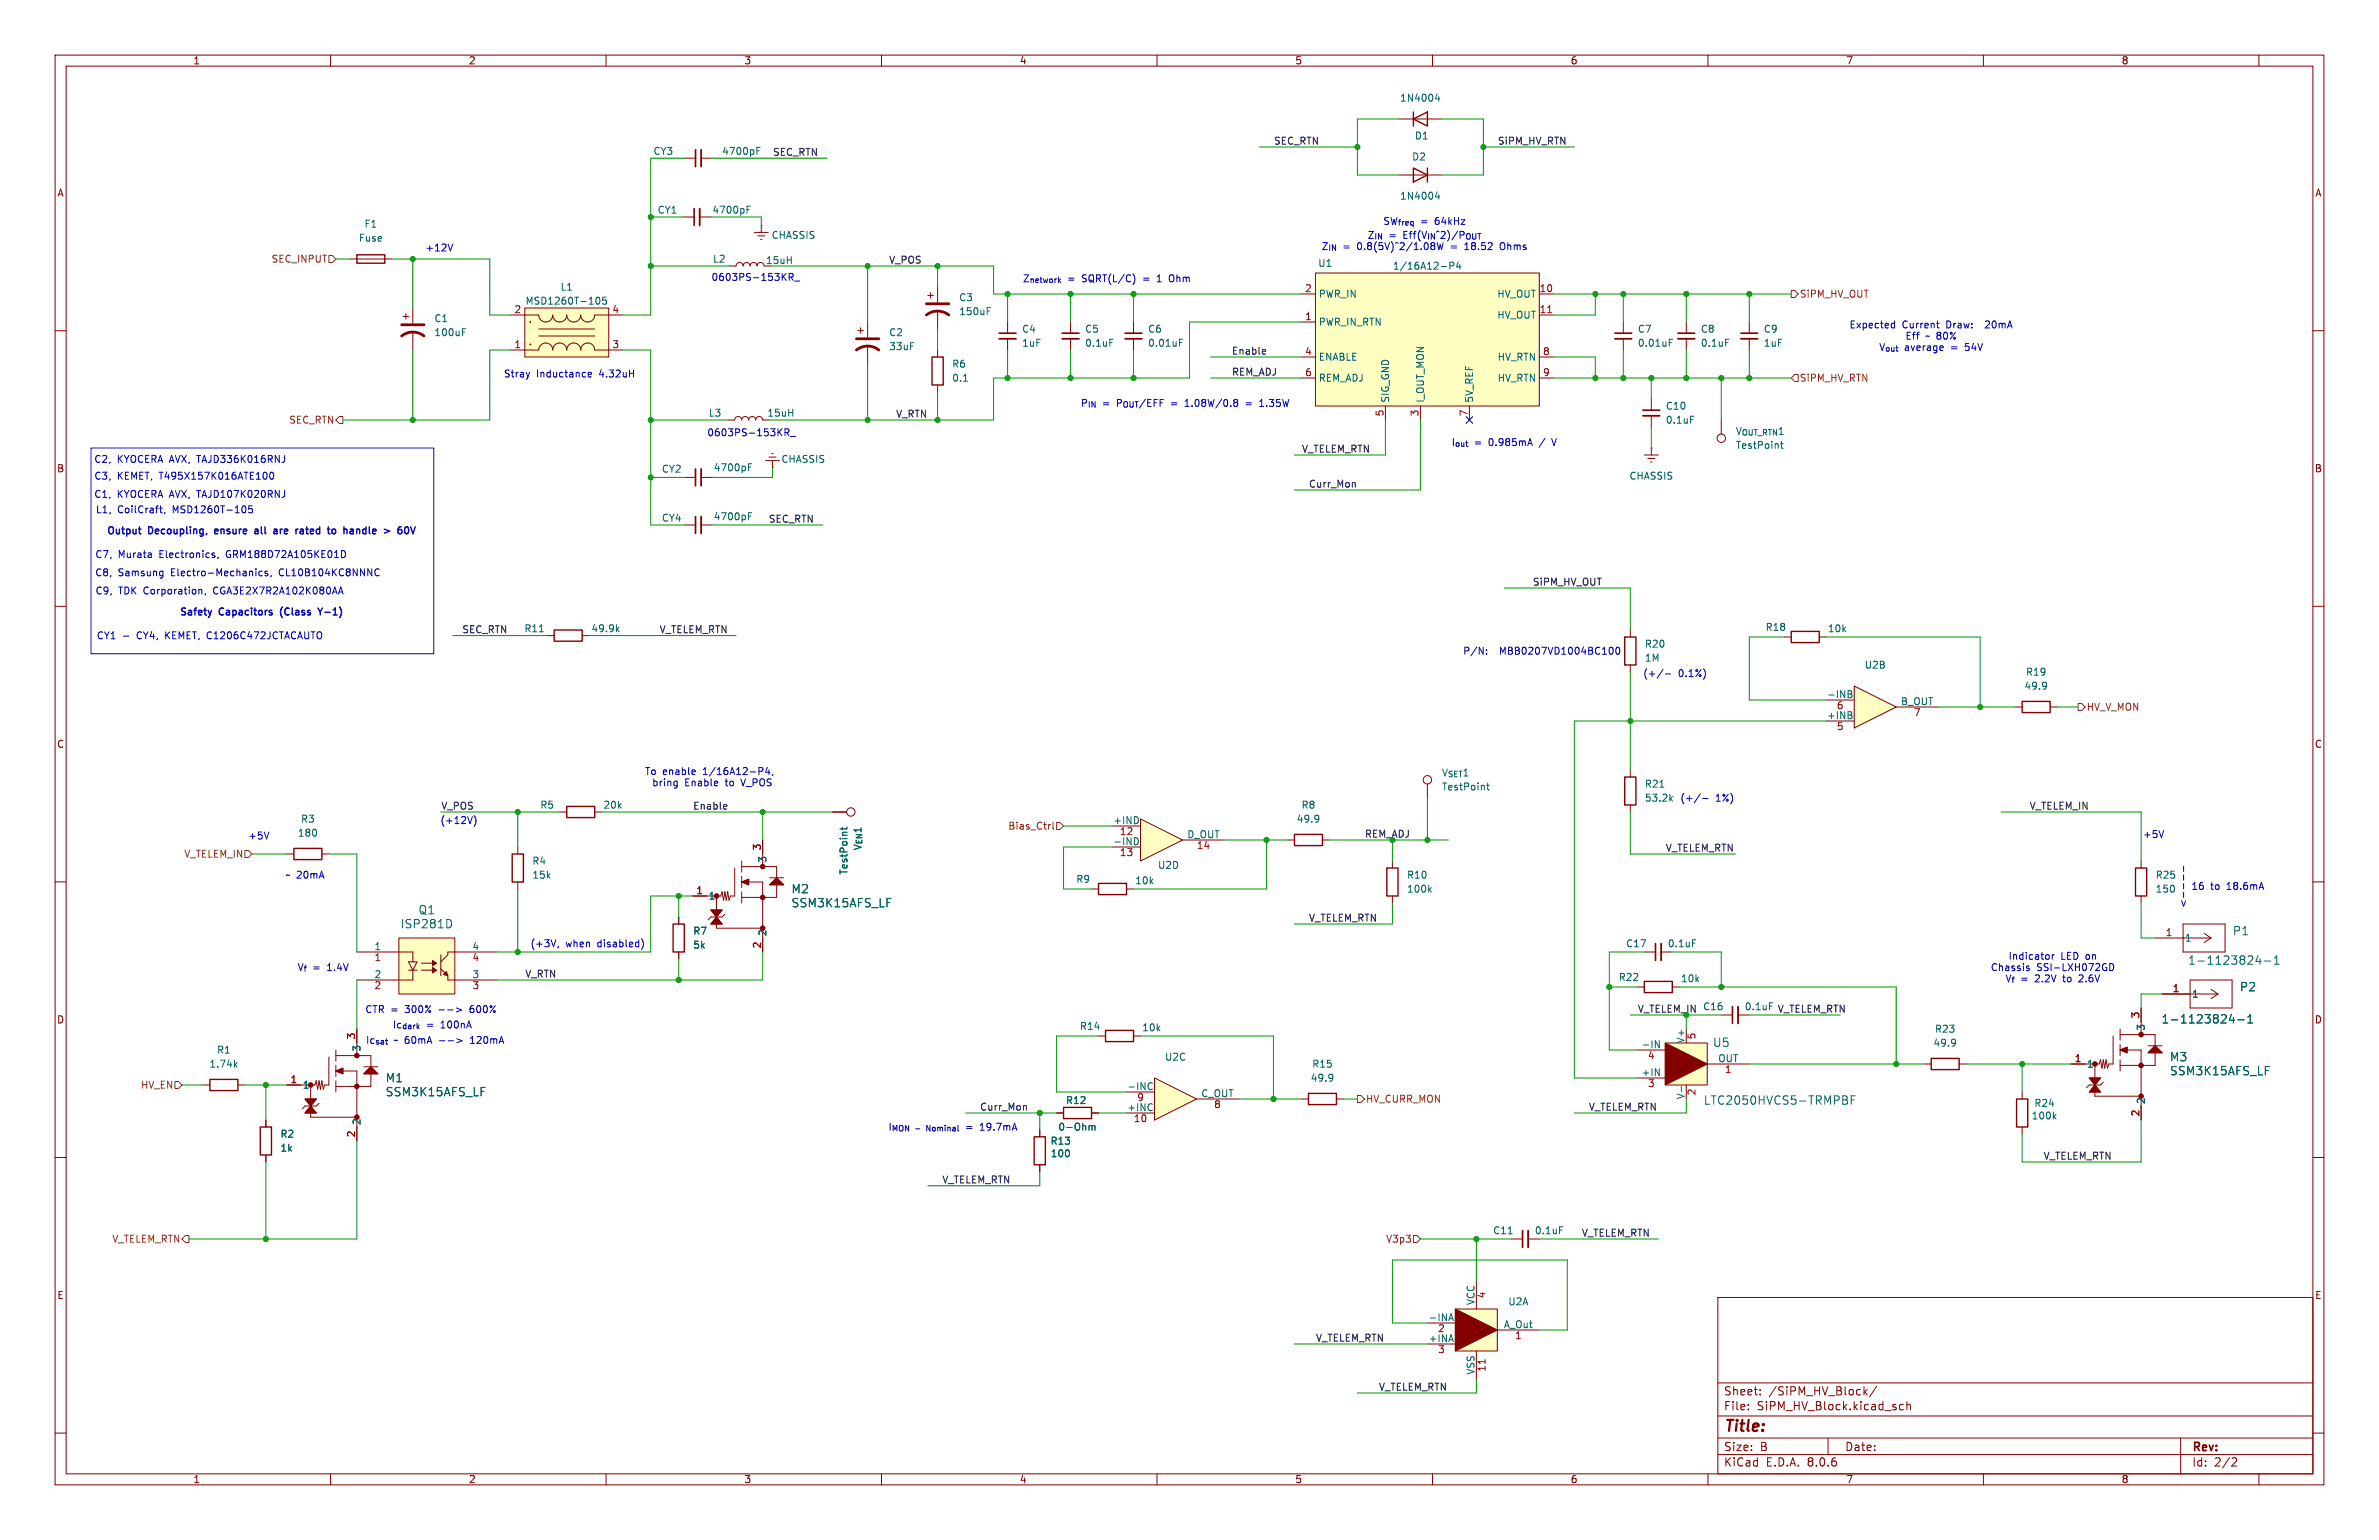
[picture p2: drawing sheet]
<svg xmlns="http://www.w3.org/2000/svg" width="432mm" height="279mm" viewBox="0 0 432 279" stroke-linecap="round" stroke-linejoin="round" font-family="sans-serif">
<defs><g id="words">
<text font-size="2.8" fill="#840000" x="312.8" y="260.3">Title:</text>
<g font-size="2.1" fill="#006464">
<text x="75.9" y="166.1">Q1</text>
<text x="143.6" y="162.3">M2</text>
<text x="143.6" y="164.8">SSM3K15AFS_LF</text>
<text x="72.6" y="168.6">ISP281D</text>
<text x="405.2" y="169.9">P1</text>
<text x="397.1" y="175.2">1-1123824-1</text>
<text x="392.2" y="185.9">1-1123824-1</text>
<text x="406.5" y="180.1">P2</text>
<text x="310.8" y="190.2">U5</text>
<text x="69.9" y="196.6">M1</text>
<text x="393.8" y="192.8">M3</text>
<text x="393.8" y="195.3">SSM3K15AFS_LF</text>
<text x="69.9" y="199.1">SSM3K15AFS_LF</text>
<text x="309.2" y="200.6">LTC2050HVCS5-TRMPBF</text>
</g>
<g font-size="2.1" fill="#840000">
<text x="312.8" y="256.1">File:</text>
<text x="312.8" y="253.4">Sheet:</text>
<text x="318.9" y="256.1">SiPM_HV_Block.kicad_sch</text>
<text x="321" y="253.4">/SiPM_HV_Block/</text>
<text x="312.8" y="263.5">Size:</text>
<text x="319.5" y="263.5">B</text>
<text x="334.8" y="263.5">Date:</text>
<text x="397.8" y="263.7">Rev:</text>
<text x="312.8" y="266.3">KiCad</text>
<text x="320.5" y="266.3">E.D.A.</text>
<text x="328.1" y="266.3">8.0.6</text>
<text x="397.8" y="266.3">Id:</text>
<text x="401.9" y="266.3">2/2</text>
</g>
<g font-size="1.8" fill="#840000">
<text x="35" y="11.9">1</text>
<text x="85" y="11.9">2</text>
<text x="135" y="11.9">3</text>
<text x="185" y="11.9">4</text>
<text x="235" y="11.9">5</text>
<text x="285" y="11.9">6</text>
<text x="335" y="11.9">7</text>
<text x="385" y="11.9">8</text>
<text x="10.3" y="35.9">A</text>
<text x="420.1" y="35.9">A</text>
<text x="95.9" y="58.8">.</text>
<text x="95.9" y="62.8">.</text>
<text x="10.3" y="85.9">B</text>
<text x="420.1" y="85.9">B</text>
<text x="10.3" y="135.9">C</text>
<text x="420.1" y="135.9">C</text>
<text x="10.3" y="185.9">D</text>
<text x="420.1" y="185.9">D</text>
<text x="10.3" y="235.9">E</text>
<text x="420.1" y="235.9">E</text>
<text x="35" y="269.3">1</text>
<text x="85" y="269.3">2</text>
<text x="135" y="269.3">3</text>
<text x="185" y="269.3">4</text>
<text x="235" y="269.3">5</text>
<text x="285" y="269.3">6</text>
<text x="335" y="269.3">7</text>
<text x="385" y="269.3">8</text>
</g>
<g font-size="1.8" fill="#006464">
<text x="254" y="18.6">1N4004</text>
<text x="118.5" y="28.3">CY3</text>
<text x="131" y="28.3">4700pF</text>
<text x="256.2" y="29.3">D2</text>
<text x="256.7" y="25.5">D1</text>
<text x="66.1" y="41.5">F1</text>
<text x="119.3" y="39">CY1</text>
<text x="129.2" y="39">4700pF</text>
<text x="254" y="36.4">1N4004</text>
<text x="65" y="44">Fuse</text>
<text x="129.3" y="47.9">L2</text>
<text x="140" y="43.5">CHASSIS</text>
<text x="101.6" y="52.9">L1</text>
<text x="138.9" y="48.1">15uH</text>
<text x="239.2" y="48.6">U1</text>
<text x="252.7" y="49.1">1/16A12-P4</text>
<text x="78.7" y="58.6">C1</text>
<text x="95.3" y="55.5">MSD1260T-105</text>
<text x="174" y="54.8">C3</text>
<text x="174" y="57.4">150uF</text>
<text x="239.3" y="59.3">PWR_IN_RTN</text>
<text x="239.3" y="54.2">PWR_IN</text>
<text x="271.7" y="54.2">HV_OUT</text>
<text x="271.7" y="58">HV_OUT</text>
<text x="78.7" y="61.2">100uF</text>
<text x="161.3" y="61.2">C2</text>
<text x="161.3" y="63.7">33uF</text>
<text x="185.4" y="60.6">C4</text>
<text x="185.4" y="63.1">1uF</text>
<text x="196.9" y="60.6">C5</text>
<text x="196.9" y="63.1">0.1uF</text>
<text x="208.3" y="60.6">C6</text>
<text x="208.3" y="63.1">0.01uF</text>
<text x="239.3" y="65.6">ENABLE</text>
<text x="271.7" y="65.6">HV_RTN</text>
<text x="297.2" y="60.6">C7</text>
<text x="297.2" y="63.1">0.01uF</text>
<text x="308.6" y="60.6">C8</text>
<text x="308.6" y="63.1">0.1uF</text>
<text x="320.1" y="60.6">C9</text>
<text x="320.1" y="63.1">1uF</text>
<text x="172.7" y="66.9">R6</text>
<text x="172.7" y="69.4">0.1</text>
<text x="239.3" y="69.4">REM_ADJ</text>
<text x="271.7" y="69.4">HV_RTN</text>
<text x="128.6" y="75.8">L3</text>
<text x="139.2" y="75.8">15uH</text>
<text x="252.3" y="73.2" transform="rotate(-90 252.3 73.2)">SIG_GND</text>
<text x="258.7" y="73.2" transform="rotate(-90 258.7 73.2)">I_OUT_MON</text>
<text x="267.6" y="73.2" transform="rotate(-90 267.6 73.2)">5V_REF</text>
<text x="302.3" y="74.5">C10</text>
<text x="302.3" y="77.1">0.1uF</text>
<text x="315" y="79.1">V_{OUT_RTN}1</text>
<text x="315" y="81.6">TestPoint</text>
<text x="120" y="86">CY2</text>
<text x="129.5" y="85.7">4700pF</text>
<text x="141.7" y="84.2">CHASSIS</text>
<text x="295.7" y="87.2">CHASSIS</text>
<text x="120" y="94.8">CY4</text>
<text x="129.5" y="94.6">4700pF</text>
<text x="95.1" y="114.9">R11</text>
<text x="107.2" y="114.9">49.9k</text>
<text x="298.5" y="117.7">R20</text>
<text x="320.4" y="114.7">R18</text>
<text x="331.7" y="114.9">10k</text>
<text x="298.5" y="120.2">1M</text>
<text x="338.4" y="121.5">U2B</text>
<text x="367.4" y="125.3">49.9</text>
<text x="367.6" y="122.8">R19</text>
<text x="331.5" y="130.6">+INB</text>
<text x="331.5" y="126.7">-INB</text>
<text x="344.9" y="128">B_OUT</text>
<text x="261.6" y="141.1">V_{SET}1</text>
<text x="261.6" y="143.6">TestPoint</text>
<text x="298.5" y="143.1">R21</text>
<text x="54.5" y="149.5">R3</text>
<text x="98" y="146.9">R5</text>
<text x="109.4" y="146.9">20k</text>
<text x="202" y="149.6">+IND</text>
<text x="235.3" y="149.5">49.9</text>
<text x="236.1" y="146.9">R8</text>
<text x="298.5" y="145.6">53.2k</text>
<text x="54" y="152">180</text>
<text x="156.6" y="154.4" transform="rotate(-90 156.6 154.4)">V_{EN}1</text>
<text x="202" y="153.4">-IND</text>
<text x="215.4" y="152.1">D_OUT</text>
<text x="96.5" y="157.1">R4</text>
<text x="96.5" y="159.6">15k</text>
<text x="139.3" y="156.6" transform="rotate(-90 139.3 156.6)">3</text>
<text x="154" y="158.8" transform="rotate(-90 154 158.8)">TestPoint</text>
<text x="195.3" y="160.4">R9</text>
<text x="205.9" y="160.6">10k</text>
<text x="210.1" y="157.8">U2D</text>
<text x="255.3" y="159.6">R10</text>
<text x="391.2" y="159.6">R25</text>
<text x="128.5" y="163.4">1</text>
<text x="255.3" y="162.2">100k</text>
<text x="391.2" y="162.2">150</text>
<text x="67.9" y="172.5">1</text>
<text x="85.7" y="172.5">4</text>
<text x="125.7" y="169.8">R7</text>
<text x="125.7" y="172.3">5k</text>
<text x="139.3" y="169.9" transform="rotate(-90 139.3 169.9)">2</text>
<text x="295.1" y="172.1">C17</text>
<text x="302.6" y="172.1">0.1uF</text>
<text x="396.5" y="171">1</text>
<text x="67.9" y="177.5">2</text>
<text x="85.7" y="177.5">3</text>
<text x="293.7" y="178.2">R22</text>
<text x="305" y="178.4">10k</text>
<text x="316.6" y="183.5">0.1uF</text>
<text x="397.8" y="181.2">1</text>
<text x="39.3" y="191.4">R1</text>
<text x="65.6" y="190.9" transform="rotate(-90 65.6 190.9)">3</text>
<text x="195.9" y="187">R14</text>
<text x="207.2" y="187.3">10k</text>
<text x="297.9" y="190.2">-IN</text>
<text x="305.8" y="189.4" transform="rotate(-90 305.8 189.4)">V+</text>
<text x="350.8" y="190.1">49.9</text>
<text x="351.1" y="187.6">R23</text>
<text x="389.5" y="187.1" transform="rotate(-90 389.5 187.1)">3</text>
<text x="37.9" y="193.9">1.74k</text>
<text x="54.9" y="197.7">1</text>
<text x="204.5" y="197.9">-INC</text>
<text x="211.4" y="192.6">U2C</text>
<text x="237.8" y="196.4">49.9</text>
<text x="238.1" y="193.9">R15</text>
<text x="297.9" y="195.3">+IN</text>
<text x="311.8" y="192.8">OUT</text>
<text x="378.7" y="193.9">1</text>
<text x="193.4" y="200.5">R12</text>
<text x="204.5" y="201.7">+INC</text>
<text x="217.9" y="199.1">C_OUT</text>
<text x="305.8" y="199.6" transform="rotate(-90 305.8 199.6)">V-</text>
<text x="368.7" y="203.3">100k</text>
<text x="369.1" y="201">R24</text>
<text x="389.5" y="200.4" transform="rotate(-90 389.5 200.4)">2</text>
<text x="50.8" y="206.6">R2</text>
<text x="50.8" y="209.1">1k</text>
<text x="65.6" y="204.2" transform="rotate(-90 65.6 204.2)">2</text>
<text x="190.6" y="207.9">R13</text>
<text x="192" y="205.3">0-Ohm</text>
<text x="190.6" y="210.2">100</text>
<text x="270.9" y="224.1">C11</text>
<text x="278.5" y="224.1">0.1uF</text>
<text x="259.2" y="239.8">-INA</text>
<text x="267.7" y="236.9" transform="rotate(-90 267.7 236.9)">VCC</text>
<text x="273.7" y="237">U2A</text>
<text x="259.2" y="243.6">+INA</text>
<text x="272.9" y="241">A_Out</text>
<text x="267.7" y="249.5" transform="rotate(-90 267.7 249.5)">VSS</text>
</g>
<g font-size="1.8" fill="#0f0f0f">
<text x="140.2" y="28.4">SEC_RTN</text>
<text x="231.1" y="26.3">SEC_RTN</text>
<text x="271.8" y="26.3">SiPM_HV_RTN</text>
<text x="161.3" y="47.9">V_POS</text>
<text x="223.5" y="64.4">Enable</text>
<text x="223.5" y="68.2">REM_ADJ</text>
<text x="162.6" y="75.9">V_RTN</text>
<text x="236.2" y="82.2">V_TELEM_RTN</text>
<text x="237.5" y="88.6">Curr_Mon</text>
<text x="139.4" y="94.9">SEC_RTN</text>
<text x="278.1" y="106.3">SiPM_HV_OUT</text>
<text x="83.8" y="115">SEC_RTN</text>
<text x="119.6" y="115">V_TELEM_RTN</text>
<text x="80" y="147">V_POS</text>
<text x="125.7" y="147">Enable</text>
<text x="368.3" y="147">V_TELEM_IN</text>
<text x="302.3" y="154.6">V_TELEM_RTN</text>
<text x="237.5" y="167.3">V_TELEM_RTN</text>
<text x="95.2" y="177.5">V_RTN</text>
<text x="322.6" y="183.8">V_TELEM_RTN</text>
<text x="177.8" y="201.6">Curr_Mon</text>
<text x="288.3" y="201.6">V_TELEM_RTN</text>
<text x="170.9" y="214.8">V_TELEM_RTN</text>
<text x="370.8" y="210.5">V_TELEM_RTN</text>
<text x="287" y="224.4">V_TELEM_RTN</text>
<text x="238.8" y="243.5">V_TELEM_RTN</text>
<text x="250.2" y="252.4">V_TELEM_RTN</text>
</g>
<g font-size="1.8" fill="#0000c2">
<text x="251" y="41">SW_{freq}</text>
<text x="257.8" y="41">=</text>
<text x="260.6" y="41">64kHz</text>
<text x="77.1" y="45.8">+12V</text>
<text x="239.8" y="45.6">Z_{IN}</text>
<text x="243.7" y="45.6">=</text>
<text x="246.5" y="45.6">0.8(5V)^2/1.08W</text>
<text x="248.1" y="43.5">Z_{IN}</text>
<text x="252.1" y="43.5">=</text>
<text x="254.8" y="43.5">Eff(V_{IN}^2)/P_{OUT}</text>
<text x="263.6" y="45.6">=</text>
<text x="266.3" y="45.6">18.52</text>
<text x="273" y="45.6">Ohms</text>
<text x="129" y="51.2">0603PS-153KR_</text>
<text x="185.6" y="51.4">Z_{network}</text>
<text x="193.8" y="51.4">=</text>
<text x="196.5" y="51.4">SQRT(L/C)</text>
<text x="207.8" y="51.4">=</text>
<text x="210.5" y="51.4">1</text>
<text x="212.9" y="51.4">Ohm</text>
<text x="335.6" y="59.8">Expected</text>
<text x="345.2" y="59.8">Current</text>
<text x="353.4" y="59.8">Draw:</text>
<text x="360.8" y="59.8">20mA</text>
<text x="341" y="63.9">V_{out}</text>
<text x="345.7" y="63.9">average</text>
<text x="345.8" y="61.8">Eff</text>
<text x="349.5" y="61.8">~ 80%</text>
<text x="354.2" y="63.9">=</text>
<text x="357" y="63.9">54V</text>
<text x="91.4" y="68.7">Stray</text>
<text x="97.4" y="68.7">Inductance</text>
<text x="108.9" y="68.7">4.32uH</text>
<text x="196.1" y="74">P_{IN}</text>
<text x="200.1" y="74">=</text>
<text x="202.8" y="74">P_{OUT}/EFF</text>
<text x="212.8" y="74">=</text>
<text x="215.6" y="74">1.08W/0.8</text>
<text x="229.5" y="74">1.35W</text>
<text x="128.3" y="79.4">0603PS-153KR_</text>
<text x="263.4" y="81.1">I_{out}</text>
<text x="267.6" y="81.1">=</text>
<text x="270.3" y="81.1">0.985mA</text>
<text x="279.7" y="81.1">/</text>
<text x="282.2" y="81.1">V</text>
<text x="17" y="84.2">C2,</text>
<text x="17" y="87.2">C3,</text>
<text x="21.3" y="84.2">KYOCERA AVX, TAJD336K016RNJ</text>
<text x="21.3" y="87.2">KEMET, T495X157K016ATE100</text>
<text x="17" y="90.5">C1,</text>
<text x="17.3" y="93.3">L1,</text>
<text x="21.3" y="90.5">KYOCERA AVX, TAJD107K020RNJ</text>
<text x="21.3" y="93.3">CoilCraft,</text>
<text x="31.5" y="93.3">MSD1260T-105</text>
<text x="17.2" y="101.5">C7,</text>
<text x="19.2" y="97.3">Output</text>
<text x="21.5" y="101.5">Murata</text>
<text x="26.9" y="97.3">Decoupling,</text>
<text x="29" y="101.5">Electronics,</text>
<text x="39.5" y="97.3">ensure</text>
<text x="41.3" y="101.5">GRM188D72A105KE01D</text>
<text x="47.3" y="97.3">all</text>
<text x="51.2" y="97.3">are</text>
<text x="55.7" y="97.3">rated</text>
<text x="62.1" y="97.3">to</text>
<text x="65.4" y="97.3">handle</text>
<text x="73.3" y="97.3">&gt;</text>
<text x="17.2" y="104.8">C8,</text>
<text x="21.4" y="104.8">Samsung</text>
<text x="31.1" y="104.8">Electro-Mechanics,</text>
<text x="50.9" y="104.8">CL10B104KC8NNNC</text>
<text x="17.2" y="108.1">C9,</text>
<text x="21.5" y="108.1">TDK Corporation,</text>
<text x="32.5" y="112">Safety</text>
<text x="39" y="108.1">CGA3E2X7R2A102K080AA</text>
<text x="39.8" y="112">Capacitors</text>
<text x="51.4" y="112">(Class</text>
<text x="58.8" y="112">Y-1)</text>
<text x="17.5" y="116.2">CY1</text>
<text x="24.9" y="116.2">CY4,</text>
<text x="30.3" y="116.2">KEMET, C1206C472JCTACAUTO</text>
<text x="265.5" y="119">P/N:</text>
<text x="272.4" y="119">MBB0207VD1004BC100</text>
<text x="298.1" y="123">(+/-</text>
<text x="304.6" y="123">0.1%)</text>
<text x="117" y="140.8">To enable</text>
<text x="118.3" y="142.9">bring</text>
<text x="124.3" y="142.9">Enable</text>
<text x="127.7" y="140.8">1/16A12-P4,</text>
<text x="131.8" y="142.9">to</text>
<text x="134.8" y="142.9">V_POS</text>
<text x="79.8" y="149.7">(+12V)</text>
<text x="304.9" y="145.6">(+/-</text>
<text x="311.4" y="145.6">1%)</text>
<text x="45" y="152.5">+5V</text>
<text x="388.9" y="152.3">+5V</text>
<text x="51.7" y="159.6">~ 20mA</text>
<text x="397.6" y="161.6">16</text>
<text x="401.2" y="161.6">to</text>
<text x="404.3" y="161.6">18.6mA</text>
<text x="397.1" y="164.8" transform="rotate(-90 397.1 164.8)">&lt;----</text>
<text x="96.2" y="172.1">(+3V,</text>
<text x="102.7" y="172.1">when</text>
<text x="108.6" y="172.1">disabled)</text>
<text x="53.9" y="176.4">V_{f}</text>
<text x="56.8" y="176.4">=</text>
<text x="59.5" y="176.4">1.4V</text>
<text x="361.2" y="176.4">Chassis</text>
<text x="363.9" y="178.4">V_{f}</text>
<text x="364.5" y="174.3">Indicator</text>
<text x="366.8" y="178.4">=</text>
<text x="369.5" y="178.4">2.2V</text>
<text x="369.7" y="176.4">SSI-LXH072GD</text>
<text x="374.1" y="174.3">LED on</text>
<text x="374.8" y="178.4">to</text>
<text x="377.8" y="178.4">2.6V</text>
<text x="66.2" y="184">CTR =</text>
<text x="73.6" y="184">300%</text>
<text x="79.9" y="184">--&gt;</text>
<text x="85.8" y="184">600%</text>
<text x="66.3" y="189.6">Ic_{sat}~ 60mA</text>
<text x="71.2" y="186.8">Ic_{dark}</text>
<text x="77.4" y="186.8">=</text>
<text x="80" y="189.6">--&gt;</text>
<text x="80.1" y="186.8">100nA</text>
<text x="85.9" y="189.6">120mA</text>
<text x="161.2" y="205.3">I_{MON</text>
<text x="168.9" y="205.3">-</text>
<text x="171.6" y="205.3">Nominal}</text>
<text x="181.4" y="205.3">=</text>
</g>
<g font-size="1.8" fill="#725600">
<text x="49.2" y="47.9">SEC_INPUT</text>
<text x="326.6" y="54.2">SiPM_HV_OUT</text>
<text x="326.6" y="69.4">SiPM_HV_RTN</text>
<text x="52.4" y="77.1">SEC_RTN</text>
<text x="378.7" y="129.1">HV_V_MON</text>
<text x="33.4" y="155.8">V_TELEM_IN</text>
<text x="182.9" y="150.7">Bias_Ctrl</text>
<text x="25.5" y="197.7">HV_EN</text>
<text x="247.8" y="200.3">HV_CURR_MON</text>
<text x="20.3" y="225.7">V_TELEM_RTN</text>
<text x="251.5" y="225.7">V3p3</text>
</g>
<g font-size="1.8" fill="#a90000">
<text x="236.8" y="53.1">2</text>
<text x="279.4" y="53.1">10</text>
<text x="93.3" y="56.9">2</text>
<text x="111.1" y="56.9">4</text>
<text x="236.8" y="58.2">1</text>
<text x="279.4" y="56.9">11</text>
<text x="93.3" y="63.2">1</text>
<text x="111.1" y="63.2">3</text>
<text x="236.8" y="64.5">4</text>
<text x="280" y="64.5">8</text>
<text x="236.8" y="68.3">6</text>
<text x="280" y="68.3">9</text>
<text x="251.2" y="75.6" transform="rotate(-90 251.2 75.6)">5</text>
<text x="257.6" y="75.6" transform="rotate(-90 257.6 75.6)">3</text>
<text x="266.4" y="75.6" transform="rotate(-90 266.4 75.6)">7</text>
<text x="333.3" y="129">6</text>
<text x="347.3" y="130.3">7</text>
<text x="333.3" y="132.8">5</text>
<text x="138.2" y="154.4" transform="rotate(-90 138.2 154.4)">3</text>
<text x="203.2" y="151.8">12</text>
<text x="203.2" y="155.7">13</text>
<text x="217.1" y="154.4">14</text>
<text x="126.3" y="162.3">1</text>
<text x="138.2" y="172.2" transform="rotate(-90 138.2 172.2)">2</text>
<text x="393" y="169.9">1</text>
<text x="67.9" y="174.7">1</text>
<text x="67.9" y="179.8">2</text>
<text x="85.7" y="179.8">3</text>
<text x="85.7" y="174.7">4</text>
<text x="388.4" y="184.9" transform="rotate(-90 388.4 184.9)">3</text>
<text x="394.3" y="180.1">1</text>
<text x="64.5" y="188.7" transform="rotate(-90 64.5 188.7)">3</text>
<text x="308.1" y="188.7" transform="rotate(-90 308.1 188.7)">5</text>
<text x="52.6" y="196.6">1</text>
<text x="299" y="197.6">3</text>
<text x="299" y="192.5">4</text>
<text x="313" y="195">1</text>
<text x="376.5" y="192.8">1</text>
<text x="205.7" y="203.9">10</text>
<text x="206.3" y="200.1">9</text>
<text x="220.3" y="201.4">8</text>
<text x="308.1" y="198.8" transform="rotate(-90 308.1 198.8)">2</text>
<text x="388.4" y="202.6" transform="rotate(-90 388.4 202.6)">2</text>
<text x="64.5" y="206.4" transform="rotate(-90 64.5 206.4)">2</text>
<text x="270" y="235.7" transform="rotate(-90 270 235.7)">4</text>
<text x="260.9" y="242">2</text>
<text x="260.9" y="245.8">3</text>
<text x="274.9" y="243.3">1</text>
<text x="270" y="249" transform="rotate(-90 270 249)">11</text>
</g>
<g font-size="1.8" fill="#009600">
<text x="247.6" y="152.1">REM_ADJ</text>
<text x="297.2" y="183.8">V_TELEM_IN C16</text>
</g>
</g></defs>
<g fill="none" stroke="#840000" stroke-width=".18">
<path d="M10 10h411.8v259.4h-411.8zM12 12h407.8v255.4h-407.8zM60 10v2M110 10v2M160 10v2M210 10v2M260 10v2M310 10v2M360 10v2M410 10v2M10 60h2M132.3 48.3h1.3a.64 .64 0 0 1 .6-.7 .64 .64 0 0 1 .7 .7 .64 .64 0 0 1 .6-.7 .64 .64 0 0 1 .6 .7 .64 .64 0 0 1 .7-.7 .64 .64 0 0 1 .6 .7 .64 .64 0 0 1 .6-.7 .64 .64 0 0 1 .7 .7"/>
<path d="M419.8 60h2M10 110h2M419.8 110h2M10 160h2M419.8 160h2M298.4 172.7h2.1M301.5 172.7h2M10 210h2M419.8 210h2M311.8 235.4h108v32h-108zM10 260h2M311.8 256.9h108"/>
<path d="M311.8 250.9h108M317.3 255.6v.2M317.3 254.9v.1M319.5 252.9v.2M319.5 252.2v.1M338.3 251.6v1.5M338.5 252.5l.4 .6M338.9 252.1l-.6 .6M340.6 251.5l-1.3 1.9M345.5 254.9l-.5-.1-.2 .3v.4l.1 .2h.6M346.1 254.9l.2-.1 .4 .1 .1 .9M346.1 254.3v1.5"/>
<path d="M419.8 260h2M60 267.4v2M110 267.4v2M160 267.4v2M210 267.4v2M260 267.4v2M310 267.4v2M311.8 263.9h108M311.8 260.9h108M331.8 260.9v3M360 267.4v2M395.8 260.9v6.5"/>
<path d="M405.3 264.5l.5 .1 .2 .3-1 1.1h1M410 267.4v2"/>
</g>
<path d="M301.5 171.2v3" fill="none" stroke="#840000" stroke-width=".33"/>
<path d="M300.5 171.2v3" fill="none" stroke="#840000" stroke-width=".3"/>
<path d="M307.2 170.5h.6" fill="none" stroke="#006464" stroke-width=".18"/>
<path d="M336.5 124.5l7.7 3.8-7.7 3.8z" fill="#ffffc2"/>
<g fill="none" stroke="#840000" stroke-width=".18">
<path d="M194.3 58.4v2.1M194.3 61.5v2M323.8 115.6h1.3M330.2 115.6h1.3M331.5 130.8h5M331.5 127h5M336.5 124.5l7.7 3.8-7.7 3.8zM344.2 128.3h7.6M55.4 199.4h2l-2 2.5h2zM56.4 196.9v2.5M59.7 191.8v5.1h-.8l-.2 .7-.3-1.5-.2 1.5-.3-1.5-.2 1.5-.3-1.5-.3 .8h-5M61 190.5v2"/>
<path d="M61 193.3v2M61 196.1v2M61 194.3l1.2-.5v1zM61 191.5h6.3v2M62.2 194.3h2.6v12.7M64.8 186.7v4.8M66 194.8l1.3-1.3 1.3 1.3zM66 193.5h2.6M67.3 194.8v2.3h-6.3M56.4 201.9v.8h8.4M57.9 200.2l-.5 .5h-2l-.5 .5"/>
</g>
<path d="M201.4 61.5h.6M335.4 125.3l.6 .1 .1 .3-.2 .2M335.4 125.9h.5M335.9 125.9l.3 .3-.1 .3-.7 .1M336 129.8l.2 .2-.2 .3M336 129.2v.4M87.3 197.3h.8" fill="none" stroke="#006464" stroke-width=".18"/>
<path d="M192.8 61.5h3" fill="none" stroke="#840000" stroke-width=".33"/>
<path d="M192.8 60.5h3" fill="none" stroke="#840000" stroke-width=".3"/>
<path d="M325.1 114.6h5.1v2h-5.1z" fill="none" stroke="#840000" stroke-width=".25"/>
<g fill="#840000" stroke="#840000" stroke-width=".18">
<path d="M61 194.3l1.2-.5v1z"/>
<path d="M66 194.8l1.3-1.3 1.3 1.3z"/>
<path d="M55.4 199.4h2l-1 1.3 1 1.2h-2l1-1.2z"/>
</g>
<g fill="none" stroke="#840000" stroke-width=".51">
<circle cx="56.4" cy="196.8" r=".25"/>
<circle cx="64.8" cy="191.5" r=".25"/>
<circle cx="64.8" cy="197.1" r=".25"/>
<circle cx="64.8" cy="202.7" r=".25"/>
</g>
<path d="M72.4 170.2h10.1v10.1h-10.1z" fill="#ffffc2"/>
<g fill="none" stroke="#840000" stroke-width=".18">
<path d="M168.4 53.6h1M168.9 53.1v1M170.2 52.1v2.8M170.2 56.4v3.3M64.8 172.7h10.1v1.8M72.4 170.2h10.1v10.1h-10.1zM74.2 176h1.5M74.2 174.5h1.5l-.8 1.5zM74.9 176v1.8h-10.1M76.5 176h2M76.5 174.8h2M80 173.2v3.8"/>
<path d="M80 175.8l.8 .7M81.3 177v.8h8.9M90.2 172.7h-8.9v.5l-1.3 1.3M36.8 196.9h1.3M43.2 196.9h1.2"/>
</g>
<g fill="#840000" stroke="#840000" stroke-width=".18">
<path d="M78.5 175.5l.7 .5-.7 .5z"/>
<path d="M78.5 174.2l.7 .6-.7 .5z"/>
<path d="M80.5 176.8l.5-.5 .3 .7z"/>
</g>
<path d="M179.2 56.4h.4M179.2 55.8h.6M81.7 166.9l.3 .6-.1 .5-.2 .3M42.7 193.1l.3 .5M43 192.8l-.5 .5" fill="none" stroke="#006464" stroke-width=".18"/>
<path d="M38.1 195.8h5.1v2.1h-5.1z" fill="none" stroke="#840000" stroke-width=".25"/>
<path d="M168.1 57.2a3.3 3.3 0 0 1 4.1 0M168.1 55.1h4.1" fill="none" stroke="#840000" stroke-width=".51"/>
<path d="M302.3 189.2h7.6v7.7h-7.6z" fill="#ffffc2"/>
<path d="M302.3 189.2l7.6 3.8-7.6 3.9z" fill="#840000" stroke="#840000" stroke-width=".18"/>
<g fill="none" stroke="#840000" stroke-width=".18">
<path d="M132.1 76.2h1.2a.64 .64 0 0 1 .7-.6 .64 .64 0 0 1 .6 .6 .64 .64 0 0 1 .7-.6 .64 .64 0 0 1 .6 .6 .64 .64 0 0 1 .6-.6 .64 .64 0 0 1 .7 .6 .64 .64 0 0 1 .6-.6 .64 .64 0 0 1 .6 .6h1.3M124.2 86.6h2M124.2 95.3h2M127.3 86.6h2M127.3 95.3h2M138.9 83.6h2.6M139.6 82.9h1.2M140.1 82.3h.2M140.2 84.8h.1M140.2 83.6v1.2M297.2 195.6h5.1M297.2 190.5h5.1"/>
<path d="M302.3 189.2h7.6v7.7h-7.6zM306.1 196.9v2.5M309.9 193h7.6M312.4 184.2h2.1M315.5 184.2h2"/>
</g>
<path d="M135.8 84.8h.5M135.8 84.1h.7M135.8 93.6h.5M135.8 93h.7M300.4 193.9l.8 1.3v-1.3M300.4 188.8l.8 1.3v-1.3M305.2 197.1v1M321.2 181.9h.6M335 198.8l.3 .3-.1 .3-.2 .1a.41 .41 0 0 1 .4 .4 .41 .41 0 0 1-.3 .4M336 199.5h.5M336.7 198.8h-.7v1.5" fill="none" stroke="#006464" stroke-width=".18"/>
<path d="M127.3 85.1v3M127.3 93.7v3.1M315.5 182.6v3.1" fill="none" stroke="#840000" stroke-width=".33"/>
<path d="M126.2 85.1v3M126.2 93.7v3.1M314.5 182.6v3.1" fill="none" stroke="#840000" stroke-width=".3"/>
<path d="M238.8 49.5h40.6v24.2h-40.6z" fill="#ffffc2"/>
<g fill="none" stroke="#840000" stroke-width=".18">
<path d="M182.9 58.4v2.1M236.2 58.4h2.6M236.2 53.3h2.6M238.8 49.5h40.6v24.2h-40.6zM279.4 53.3h2.5M279.4 57.2h2.5M294.6 58.4v2.1M306.1 58.4v2.1M317.5 58.4v2.1M170.2 63.5v1.3M170.2 69.9v1.2M182.9 61.5v2"/>
<path d="M236.2 64.8h2.6M236.2 68.6h2.6M251.5 73.7v2.5M257.8 73.7v2.5M266.7 73.7v2.5M279.4 64.8h2.5M279.4 68.6h2.5M294.6 61.5v2M299.7 72.4v2M299.7 75.4v2.1M306.1 61.5v2M312.4 76.2v2.5"/>
<path d="M317.5 61.5v2M298.4 82.6h2.6M299.1 83.2h1.3M299.6 83.8h.2M299.7 81.3h.1M299.7 81.3v1.3M236.2 199.4h1.3M242.6 199.4h1.2M48.3 203.2v1.3M48.3 209.6v1.2M188.7 205v1.2M188.7 211.3v1.3"/>
<circle cx="312.4" cy="79.5" r=".76"/>
</g>
<path d="M280.9 56.7h.7" fill="none" stroke="#a90000" stroke-width=".18"/>
<path d="M263.2 48.2h.6l.1-.2-.1-.3-.6-.1v1.2M264.7 47.5l-.3 .9h.8M265 48v.8M174.9 69.2h.7M303 62.2h.4M303 61.5h.6M306.8 75.5h.7M313.2 61.5h.6M323.2 80.5h.5M323.4 80.1v1.1l.3 .2M241.8 194.9l.1 .7-.2 .4M241.9 195.4l-.1 .2" fill="none" stroke="#006464" stroke-width=".18"/>
<path d="M181.4 61.5h3M293.1 61.5h3.1M298.2 75.4h3M304.5 61.5h3.1M316 61.5h3" fill="none" stroke="#840000" stroke-width=".33"/>
<path d="M181.4 60.5h3M293.1 60.5h3.1M298.2 74.4h3M304.5 60.5h3.1M316 60.5h3" fill="none" stroke="#840000" stroke-width=".3"/>
<path d="M169.2 64.8h2v5.1h-2zM237.5 198.4h5.1v2h-5.1zM47.2 204.5h2.1v5.1h-2.1zM187.7 206.2h2v5.1h-2z" fill="none" stroke="#840000" stroke-width=".25"/>
<path d="M264.2 237.5h7.6v7.6h-7.6z" fill="#ffffc2"/>
<path d="M264.2 237.5l7.6 3.8-7.6 3.8z" fill="#840000" stroke="#840000" stroke-width=".18"/>
<g fill="none" stroke="#840000" stroke-width=".18">
<path d="M205.7 58.4v2.1M205.7 61.5v2M52.1 154.9h1.2M58.4 154.9h1.3M198.1 161.3h1.3M204.5 161.3h1.2M264.2 237.5h7.6v7.6h-7.6zM268 232.4v5.1M274.3 224.8h2.1M277.4 224.8h2M259.1 240h5.1M259.1 243.8h5.1"/>
<path d="M268 245.1v5.1M271.8 241.3h7.6"/>
</g>
<path d="M269.5 246.7v.7" fill="none" stroke="#a90000" stroke-width=".18"/>
<path d="M214.1 62.2h.4M214.1 61.5h.6M263 239.6l.4-1.3 .4 1.3M263.1 239.2h.6M273.7 223.8h.8M283.1 222.6h.6" fill="none" stroke="#006464" stroke-width=".18"/>
<path d="M53.3 153.9h5.1v2.1h-5.1zM199.4 160.3h5.1v2h-5.1z" fill="none" stroke="#840000" stroke-width=".25"/>
<path d="M204.2 61.5h3.1M277.4 223.3v3" fill="none" stroke="#840000" stroke-width=".33"/>
<path d="M204.2 60.5h3.1M276.4 223.3v3" fill="none" stroke="#840000" stroke-width=".3"/>
<path d="M207 148.6l7.6 3.8-7.6 3.8z" fill="#ffffc2"/>
<g fill="none" stroke="#840000" stroke-width=".18">
<path d="M124 39.4h2M124.2 28.7h2M127 39.4h2M127.3 28.7h2M254 31.8h7.6M254 21.6h7.6M73.2 57.4h1M73.7 56.9v1M74.9 55.9v2.8M155.7 59.9h1M156.2 59.4v1.1M157.5 58.4v2.8"/>
<path d="M74.9 60.2v3.3M157.5 62.7v3.3M99.3 115.3h1.3M105.7 115.3h1.2M365.8 128.3h1.2M372.1 128.3h1.3M94 153.7v1.2M101.6 147.3h1.3M107.9 147.3h1.3M133.3 157.5v5.1h-.7l-.3 .7-.2-1.5-.3 1.5-.2-1.5-.3 1.5-.2-1.5-.3 .8h-5.1M134.6 156.2v2M134.6 159v2"/>
<path d="M134.6 157.2h6.4v2.1M138.4 152.4v4.8M139.7 159.3h2.5M151.1 147.3h2.6M201.9 149.9h5.1M201.9 153.7h5.1M207 148.6l7.6 3.8-7.6 3.8zM214.6 152.4h7.6M233.7 152.4h1.2M240 152.4h1.3M252.7 156.2v1.3M259.1 142.2v2.6"/>
<path d="M388.6 156.2v1.3M94 160v1.3M129 165.1h2.1l-2.1 2.5h2.1zM130 167.6v.8h8.4M130 162.6v2.5M131.6 165.9l-.5 .5h-2.1l-.5 .5M134.6 161.8v2M134.6 160l1.3-.5v1zM135.9 160h2.5v12.7M139.7 160.5l1.3-1.2 1.2 1.2zM141 160.5v2.3h-6.4M252.7 162.6v1.2"/>
<path d="M388.6 162.6v1.2M391.2 170.2h10.1M396.2 167.6h7.7v5.1h-7.7zM397.5 177.8h7.6v5.1h-7.6zM400 169.3l1.3 .9M401.3 170.2l-1.3 .8M401.3 179.5l1.3 .8M349.2 193h1.3M355.6 193h1.3M367 198.1v1.3M379.2 195.6h2.1l-2.1 2.5h2.1zM380.2 198.1v.8h8.4"/>
<path d="M380.2 193v2.6M381.8 196.3l-.5 .6h-2.1l-.5 .5M383.5 188v5h-.7l-.3 .8-.2-1.5-.3 1.5-.2-1.5-.3 1.5-.2-1.5-.3 .7h-5.1M384.8 186.7v2M384.8 189.5v2M384.8 192.3v2M384.8 190.5l1.3-.5v1zM384.8 187.7h6.4v2M386.1 190.5h2.5v12.7M388.6 182.9v4.8M389.9 191l1.3-1.3 1.2 1.3zM389.9 189.7h2.5"/>
<path d="M391.2 191v2.3h-6.4M392.4 180.3h10.2M402.6 180.3l-1.3 .9M367 204.5v1.2"/>
<circle cx="154.4" cy="147.3" r=".76"/>
<circle cx="259.1" cy="141.5" r=".76"/>
</g>
<g fill="none" stroke="#006464" stroke-width=".18">
<path d="M260.8 17l-.3 .9h.8M261.1 17.5v.9M135.6 38h.4M135.6 37.4h.6M137.4 27.3h.4M137.4 26.7h.6M260.8 34.8l-.3 .9h.8M261.1 35.3v.8M83.9 59.6h.6M83.9 60.2h.5M97.9 114.6h.7M112 114.1l.4 .5"/>
<path d="M112.4 113.8l-.5 .5M371.3 123.8l.1 .7-.1 .4M371.4 124.3l-.1 .2M152.9 150.1v.5M153.7 150.1l-.1 .3h-1.1M205.9 152a.64 .64 0 0 1 .7 .6 .64 .64 0 0 1-.7 .7M206.6 148.5v.6M239.2 148l.2 .6-.2 .4M239.4 148.4l-.2 .2M269.8 142.5h.5M270 142.1v1l.3 .2M161 163h.7"/>
<path d="M259.4 161.4l.4 .5M259.8 161l-.5 .5M409.8 173.3l-.3 1.1h.9M410.2 173.9v1M411 174.4h1.2M412.8 174.9h.9M412.8 173.9l.4-.5v1.5M354.8 188.6l.1 .7-.1 .4M354.9 189.1l-.1 .2M405 184l-.4 1.1h1M405.4 184.6v1M406.2 185h1.1"/>
<path d="M408 185.6h.9M408 184.5l.4-.4v1.5M411.2 193.5h.7M372.8 202.5l.4 .5M373.2 202.2l-.5 .5"/>
</g>
<g fill="none" stroke="#840000" stroke-width=".25">
<path d="M256.5 30.5l2.6 1.3-2.6 1.2zM256.5 21.6l2.6-1.3v2.6zM256.5 20.3v2.6M259.1 30.5v2.5M100.6 114.3h5.1v2h-5.1zM367 127.3h5.1v2h-5.1zM93 154.9h2v5.1h-2zM102.9 146.3h5v2h-5zM234.9 151.4h5.1v2h-5.1zM251.7 157.5h2v5.1h-2zM387.6 157.5h2v5.1h-2zM350.5 192h5.1v2.1h-5.1z"/>
<path d="M366 199.4h2v5.1h-2z"/>
</g>
<g fill="none" stroke="#840000" stroke-width=".51">
<path d="M72.9 58.9h4.1M72.9 61a3.3 3.3 0 0 1 4.1 0M155.4 63.5a3.3 3.3 0 0 1 4.1 0M155.4 61.5h4.1"/>
<circle cx="138.4" cy="157.2" r=".25"/>
<circle cx="130" cy="162.6" r=".25"/>
<circle cx="138.4" cy="168.4" r=".25"/>
<circle cx="138.4" cy="162.8" r=".25"/>
<circle cx="380.2" cy="193" r=".25"/>
<circle cx="388.6" cy="198.9" r=".25"/>
<circle cx="388.6" cy="187.7" r=".25"/>
<circle cx="388.6" cy="193.3" r=".25"/>
</g>
<g fill="#840000" stroke="#840000" stroke-width=".18">
<path d="M134.6 160l1.3-.5v1z"/>
<path d="M139.7 160.5l1.3-1.2 1.2 1.2z"/>
<path d="M129 165.1h2.1l-1.1 1.3 1.1 1.2h-2.1l1-1.2z"/>
<path d="M384.8 190.5l1.3-.5v1z"/>
<path d="M389.9 191l1.3-1.3 1.2 1.3z"/>
<path d="M379.2 195.6h2.1l-1.1 1.3 1.1 1.2h-2.1l1-1.2z"/>
</g>
<path d="M127 37.8v3.1M127.3 27.2v3" fill="none" stroke="#840000" stroke-width=".33"/>
<path d="M126 37.8v3.1M126.2 27.2v3" fill="none" stroke="#840000" stroke-width=".3"/>
<path d="M95.2 55.9h15.3v8.9h-15.3z" fill="#ffffc2"/>
<path d="M63.5 47h7.6M92.7 57.2h5.1a1.27 1.27 0 0 0 1.3 1.2 1.27 1.27 0 0 0 1.2-1.2 1.27 1.27 0 0 0 1.3 1.2 1.27 1.27 0 0 0 1.3-1.2 1.27 1.27 0 0 0 1.2 1.2 1.27 1.27 0 0 0 1.3-1.2 1.27 1.27 0 0 0 1.3 1.2 1.27 1.27 0 0 0 1.2-1.2h5.1M95.2 55.9h15.3v8.9h-15.3zM97.8 59.7h10.1M92.7 63.5h5.1a1.27 1.27 0 0 1 1.3-1.3 1.27 1.27 0 0 1 1.2 1.3 1.27 1.27 0 0 1 1.3-1.3 1.27 1.27 0 0 1 1.3 1.3 1.27 1.27 0 0 1 1.2-1.3 1.27 1.27 0 0 1 1.3 1.3 1.27 1.27 0 0 1 1.3-1.3 1.27 1.27 0 0 1 1.2 1.3h5.1M97.8 61h10.1M295.9 114.3v1.3M295.9 120.7v1.2M297.2 179.1h1.2M303.5 179.1h1.3M191.8 201.9h1.2M198.1 201.9h1.3" fill="none" stroke="#840000" stroke-width=".18"/>
<path d="M108.3 54l.2-.1a.68 .68 0 0 1 .4 .7 .68 .68 0 0 1-.4 .6l-.2-.1M110 53.9h-.6v.6l.2-.1 .4 .1 .1 .1-.1 .5-.1 .1-.5-.1M197.8 204.2l.4 .2M198.2 204.4l.2-.2 .3 .1 .1 .7M198.2 204.4v.6" fill="none" stroke="#006464" stroke-width=".18"/>
<path d="M64.8 46.2h5v1.6h-5zM294.9 115.6h2v5.1h-2zM298.4 178.1h5.1v2h-5.1zM193 200.9h5.1v2h-5.1z" fill="none" stroke="#840000" stroke-width=".25"/>
<path d="M209.5 195.6l7.7 3.8-7.7 3.8z" fill="#ffffc2"/>
<g fill="none" stroke="#840000" stroke-width=".18">
<path d="M136.9 42.2h2.5M137.5 42.8h1.3M138 43.4h.3M138.2 40.9h.1M138.2 40.9v1.3M295.9 139.7v1.3M138.4 152.4v2.5M151.1 147.3h2.6M295.9 146.1v1.2M123.2 166.4v1.2M123.2 172.7v1.3M125.7 162.6h2.6"/>
<path d="M138.4 170.2v2.5M52.1 196.9h2.5M64.8 186.7v2.5M199.4 188h1.3M204.5 198.1h5M205.7 188h1.3M209.5 195.6l7.7 3.8-7.7 3.8zM217.2 199.4h7.6M375.9 193h2.6M388.6 182.9v2.5M392.4 180.3h5.1M48.3 203.2v1.3"/>
<path d="M48.3 209.6v1.2M64.8 204.5v2.5M188.7 205v1.2M188.7 211.3v1.3M191.8 201.9h1.2M198.1 201.9h1.3M204.5 201.9h5M388.6 200.7v2.5"/>
</g>
<g fill="none" stroke="#006464" stroke-width=".18">
<path d="M152.9 150.1v.5M153.7 150.1l-.1 .3h-1.1M301.3 142.8h.7M303.2 144.9l.4 .5M303.6 144.5l-.5 .5M161 163h.7M87.3 197.3h.8M208.6 196.5l.3-.1 .3 .2M209.2 197.6l-.3 .1-.3-.1M405 184l-.4 1.1h1M405.4 184.6v1M406.2 185h1.1"/>
<path d="M408 185.6h.9M408 184.5l.4-.4v1.5M411.2 193.5h.7M197.8 204.2l.4 .2M198.2 204.4l.2-.2 .3 .1 .1 .7M198.2 204.4v.6M209.1 200.3l.1 .1M209.2 201.4l-.1 .1"/>
</g>
<path d="M294.9 141h2v5.1h-2zM122.2 167.6h2v5.1h-2zM200.7 186.9h5v2.1h-5z" fill="none" stroke="#840000" stroke-width=".25"/>
<g fill="none" stroke="#725600" stroke-width=".18">
<path d="M59.7 46.4h.6l.7 .6-.7 .6h-.6zM325.1 52.7h.7l.6 .6-.6 .7h-.7zM61.6 75.6h.6v1.2h-.6l-.6-.6zM325.8 67.9h.6v1.3h-.6l-.7-.6zM377.2 127.6h.6l.7 .7-.7 .6h-.6zM44.4 154.3h.7l.6 .6-.6 .7h-.7zM190.6 149.6h.1M191.1 149.2v1.1l.2 .1M191.8 149.2h.6l.6 .7-.6 .6h-.6zM31.7 196.2h.7l.6 .7-.6 .6h-.7zM246.4 198.8h.6l.6 .6-.6 .6h-.6zM33.7 224.2h.6v1.2h-.6l-.7-.6z"/>
<path d="M256.5 224.2h.7l.6 .6-.6 .6h-.7z"/>
</g>
<path d="M229.5 63.4l.2 .3-.6 .1M229.7 64.2l-.2 .1M245.8 87.5l.2 .2v.7M131.8 146l.1 .3-.6 .1M131.9 146.7l-.1 .1M186.1 200.6l.2 .2v.6" fill="none" stroke="#0f0f0f" stroke-width=".18"/>
<g fill="none" stroke="#0000c2" stroke-width=".18">
<path d="M82.2 44.3l-.4 1.2M143.2 50.3l.6-.1 .2-.2-.1-.3-.7-.1v1.3M143.5 50.3l.5 .6M144.2 51h1M205.8 49.9l.2 .6-.2 .9M210 51.1h.8M210.2 50.2h-.2M212.4 49.9a.9 .9 0 0 0 0 1.2M260.3 44.5l-.1 .1 .2 .1v.4l-.2 .2M260.9 44l.3 1.3 .2-.9 .2 .9 .3-1.3M265.9 45.3h.7M272.3 44.4v.5l.2 .3"/>
<path d="M343.4 59.4h.5M343.4 58.7h.5M343.9 58.2v1.3M351.5 58.7h.5M351.7 59.3l.3 .2M96.1 67.6l-.3 .8M106.8 68l.6-.1-.1-.3h-.4l-.1 .1v.6h.5M142.5 78.5l.6-.1 .1-.2-.1-.3-.6-.1v1.3M142.8 78.5l.4 .6M143.4 79.2h1M215.1 73.7h.7M215.2 72.8h-.1"/>
<path d="M224.2 72.5h.3l.2 .2-.3 .3M224.2 73h.2M224.4 73l.2 .1 .1 .4-.3 .2h-.2M226.2 73.1h.9M226.2 73.4h.9M228.6 73.7h.8M228.6 72.8l.4-.3v1.2M277.7 79.6l.4 1.2M281.6 79.6l.5 1.2M352.5 62.7l.2 .3-.6 .2M352.6 63.5l-.1 .1M16.5 81.3h62.2v37.3h-62.2z"/>
<path d="M29 92.2h.5M29.1 92.9l.4 .1M29.9 93l-.1 .2M44.4 91.8l.2 .5-.2 .7M45.8 91.8h-.6l-.1 .6 .2-.1h.4l.1 .2v.4l-.2 .1-.5-.1M48.3 85.7l.2 .5-.2 .7M49.1 85.8l.2-.1a.68 .68 0 0 1 .4 .6 .68 .68 0 0 1-.4 .6l-.4-.4zM51.7 82.6v.9l-.2 .3M51.7 89v.9l-.2 .3M62 99.9a.64 .64 0 0 1 .7 .6 .64 .64 0 0 1-.7 .7zM277.4 80.5h.6M22.4 115.4h1"/>
<path d="M29.2 103.6l.4 .1M29.6 103.6v1.1l-.3 .2M29.6 104.4l-.4 .1M36.3 106.9l.3 .2v.7M37.3 107.7l-.1 .3M38.5 100.7l.5 .2v.2l-.4 .1M38.5 100.4h.5M39.6 101.1l-.1 .2M47.6 103.7l-.4-.1-.2 .3 .1 .5h.5M48.6 103.7l-.3-.1-.2 .2v.2l.5 .1v.3h-.5M49.2 104.4l-.1 .3M61.4 107.8l.5-1.3 .4 1.3"/>
<path d="M61.6 107.4h.6M68.3 103.3l.3-.1 .2 .1M68.8 104.3l-.2 .2-.3-.1M269.8 118.6v.1M269.8 117.9v.1M292.4 117.4a.68 .68 0 0 1 .4 .7 .68 .68 0 0 1-.4 .6M293.4 117.5l.2-.1a.68 .68 0 0 1 .4 .7 .68 .68 0 0 1-.4 .6l-.2-.1-.1-.4zM126 139.7l.2 .3-.6 .1M137.8 139.3h.4l.3 .2-.1 .4h-.6M139.3 139.2l-.3 .9h.7M139.6 139.7v.8M301.9 121.4l-1.1 1.7"/>
<path d="M302.3 122.3h1M48.8 151l-.4 1.2M85.7 148.2l-.4 1.2M86 148a1.46 1.46 0 0 1 0 1.9M122.5 141.7l.4 .1M122.9 141.7v1.1l-.2 .2M122.9 142.5l-.4 .1M126.1 140.5h-.1M140.3 140.5l-.1 .2M308.6 144l-1.1 1.7M309 144.9h1M392.7 150.7l-.4 1.3"/>
<path d="M396.3 157.2v.9M396.3 158.7v1M101.4 171.7l-.2 .3M116.4 170.3a1.46 1.46 0 0 1 0 2M368 175.7h.3l.1 .2-.2 .2h-.3M368 175.3h.3M371.8 173.3l.2 .1-.2 .6M372.5 173.2v.9M372.9 173.2l-.4 .2M382.9 174.8a.64 .64 0 0 1 .8 .7 .64 .64 0 0 1-.8 .6zM396.3 160.3v1M82.8 182.9l1 .3-1 .4"/>
<path d="M82.9 188.5l1 .3-1 .4M85.4 189.3h.7M85.5 188.3l-.1 .1M168.2 205.2v-1l.6 1M170.2 204.5v.7M170.2 204.6l.3-.1 .1 .2M170.6 204.7l.2-.2 .2 .1 .1 .6M170.6 204.7v.5M179.2 203.9l.4-.1 .2 .2a.84 .84 0 0 1-.3 1.1h-.3M179.8 204.3l-.2 .3-.4-.2M180.4 204.9v.2M180.9 203.8h.8l-.5 1.3"/>
<path d="M182.9 204.2l.4 .2v.7M183.7 205.1l.4-1.3 .5 1.3M183.8 204.7h.6"/>
</g>
<g fill="none" stroke="#0000c2" stroke-width=".25">
<path d="M46.3 96.1h.5M46.7 96.4h-.3l-.2 .1 .1 .3h.4M49.7 96.7l.2 .1h.4M49.7 96.1h.5l.1 .7M50.3 96.3l-.4 .1-.2 .1M54.5 96.1h.5l.1 .7M55.1 96.3l-.5 .1-.1 .1 .1 .3h.5M60.5 96l.3 .1 .1 .1v.5l-.4 .1M64.7 96v.8M65.1 96l-.4 .1M72.7 96.1h-.2l-.3 .2M72.8 95.6h-.3a.86 .86 0 0 0 0 1.2h.2"/>
<path d="M73.5 95.8l.2-.2 .4 .2M74.5 95.6l.5 1.2 .4-1.2M38.4 110.7l-.3 .9M57.7 110.3l.4 .7M58.1 111v.6M58.5 110.3l-.4 .7"/>
</g>
<g fill="none" stroke="#009600" stroke-width=".18">
<path d="M118.1 39.4h5.9M124.2 28.7h-6.1v28.5h-5.1M129 39.4h9.2v1.5M129.3 28.7h20.8M228.6 26.7h17.8M254 21.6h-7.6v10.2h7.6M261.6 21.6h7.6v10.2h-7.6M269.2 26.7h16.5M61 47h2.5M71.1 47h17.8v10.2h3.8M74.9 47v8.9M118.1 48.3h14.2"/>
<path d="M140 48.3h40.3v5h55.9M157.5 48.3v10.1M170.2 48.3v3.8M170.2 59.7v3.8M182.9 53.3v5.1M194.3 53.3v5.1M205.7 53.3v5.1M236.2 58.4h-20.3v10.2h-35.6v7.6h-40.6M281.9 53.3h43.2M289.6 53.3v3.9h-7.7M294.6 53.3v5.1M306.1 53.3v5.1"/>
<path d="M317.5 53.3v5.1M74.9 63.5v12.7M92.7 63.5h-3.8v12.7h-26.7M113 63.5h5.1v31.8h6.1M118.1 76.2h14M157.5 66v10.2M170.2 71.1v5.1M182.9 63.5v5.1M194.3 63.5v5.1M205.7 63.5v5.1M219.7 68.6h16.5M219.7 64.8h16.5"/>
<path d="M251.5 76.2v6.4h-16.6M257.8 76.2v12.7h-22.9M281.9 68.6h43.2M281.9 64.8h7.7v3.8M294.6 63.5v5.1M299.7 68.6v3.8M299.7 77.5v3.8M306.1 63.5v5.1M312.4 68.6v7.6M317.5 63.5v5.1M118.1 86.6h6.1M129.3 95.3h20.1"/>
<path d="M140.2 84.8v1.8h-10.9M82.2 115.3h17.1M106.9 115.3h26.7M273 106.7h22.9v7.6M323.8 115.6h-6.3v11.4h14M331.5 115.6h27.9v12.7M295.9 121.9v17.8M331.5 130.8h-45.8v64.8h11.5M351.8 128.3h14M373.4 128.3h3.8M45.7 154.9h6.4M59.7 154.9h5.1v17.8"/>
<path d="M80 147.3h21.6M94 147.3v6.4M109.2 147.3h41.9M138.4 147.3v5.1M193 149.9h8.9M201.9 153.7h-8.9v7.6h5.1M222.2 152.4h11.5M229.9 152.4v8.9h-24.2M241.3 152.4h21.6M252.7 152.4v3.8M259.1 144.8v7.6M295.9 147.3v7.6h19.1"/>
<path d="M363.2 147.3h25.4v8.9M64.8 177.8v8.9M94 161.3v11.4M123.2 162.6v3.8M123.2 174v3.8M125.7 162.6h-7.6v10.1h-27.9M138.4 172.7v5.1h-48.2M252.7 163.8v3.8h-17.8M292.1 179.1h5.1M298.4 172.7h-6.3v17.8h5.1M303.5 172.7h8.9v6.4M304.8 179.1h39.4v13.9"/>
<path d="M388.6 163.8v6.4h2.6M33 196.9h3.8M44.4 196.9h7.7M48.3 196.9v6.3M199.4 188h-7.6v10.1h12.7M207 188h24.1v11.4M224.8 199.4h11.4M243.8 199.4h2.6M295.9 184.2h16.5M306.1 199.4v2.5h-20.4M306.1 184.2v2.5M317.5 184.2h16.5"/>
<path d="M317.5 193h31.7M356.9 193h19M367 193v5.1M392.4 180.3h-3.8v2.6M48.3 210.8v14M64.8 207v17.8h-30.5M175.3 201.9h16.5M188.7 212.6v2.5h-20.3M188.7 201.9v3.1M199.4 201.9h5.1M388.6 203.2v7.6h-21.6v-5.1M257.8 224.8h16.5"/>
<path d="M268 224.8v7.6M279.4 224.8h21.6M234.9 243.8h24.2M259.1 240h-6.4v-11.4h31.8v12.7h-5.1M268 250.2v2.5h-21.6"/>
</g>
<path d="M266.1 75.6l1.2 1.2M267.3 75.6l-1.2 1.2" fill="none" stroke="#000084" stroke-width=".18"/>
<g fill="#009600" stroke="#009600" stroke-width=".18">
<circle cx="194.3" cy="68.6" r=".46"/>
<circle cx="157.5" cy="48.3" r=".46"/>
<circle cx="170.2" cy="48.3" r=".46"/>
<circle cx="194.3" cy="53.3" r=".46"/>
<circle cx="182.9" cy="53.3" r=".46"/>
<circle cx="182.9" cy="68.6" r=".46"/>
<circle cx="205.7" cy="68.6" r=".46"/>
<circle cx="74.9" cy="76.2" r=".46"/>
<circle cx="74.9" cy="47" r=".46"/>
<circle cx="123.2" cy="162.6" r=".46"/>
<circle cx="123.2" cy="177.8" r=".46"/>
<circle cx="48.3" cy="224.8" r=".46"/>
<circle cx="48.3" cy="196.9" r=".46"/>
<circle cx="118.1" cy="76.2" r=".46"/>
<circle cx="118.1" cy="48.3" r=".46"/>
<circle cx="118.1" cy="86.6" r=".46"/>
<circle cx="170.2" cy="76.2" r=".46"/>
<circle cx="157.5" cy="76.2" r=".46"/>
<circle cx="118.1" cy="39.4" r=".46"/>
<circle cx="94" cy="172.7" r=".46"/>
<circle cx="138.4" cy="147.3" r=".46"/>
<circle cx="94" cy="147.3" r=".46"/>
<circle cx="188.7" cy="201.9" r=".46"/>
<circle cx="268" cy="224.8" r=".46"/>
<circle cx="306.1" cy="53.3" r=".46"/>
<circle cx="294.6" cy="53.3" r=".46"/>
<circle cx="289.6" cy="53.3" r=".46"/>
<circle cx="294.6" cy="68.6" r=".46"/>
<circle cx="317.5" cy="68.6" r=".46"/>
<circle cx="299.7" cy="68.6" r=".46"/>
<circle cx="306.1" cy="68.6" r=".46"/>
<circle cx="317.5" cy="53.3" r=".46"/>
<circle cx="312.4" cy="68.6" r=".46"/>
<circle cx="205.7" cy="53.3" r=".46"/>
<circle cx="246.4" cy="26.7" r=".46"/>
<circle cx="359.4" cy="128.3" r=".46"/>
<circle cx="292.1" cy="179.1" r=".46"/>
<circle cx="312.4" cy="179.1" r=".46"/>
<circle cx="344.2" cy="193" r=".46"/>
<circle cx="295.9" cy="130.8" r=".46"/>
<circle cx="367" cy="193" r=".46"/>
<circle cx="269.2" cy="26.7" r=".46"/>
<circle cx="289.6" cy="68.6" r=".46"/>
<circle cx="259.1" cy="152.4" r=".46"/>
<circle cx="229.9" cy="152.4" r=".46"/>
<circle cx="231.1" cy="199.4" r=".46"/>
</g>
<use href="#words"/>
</svg>
